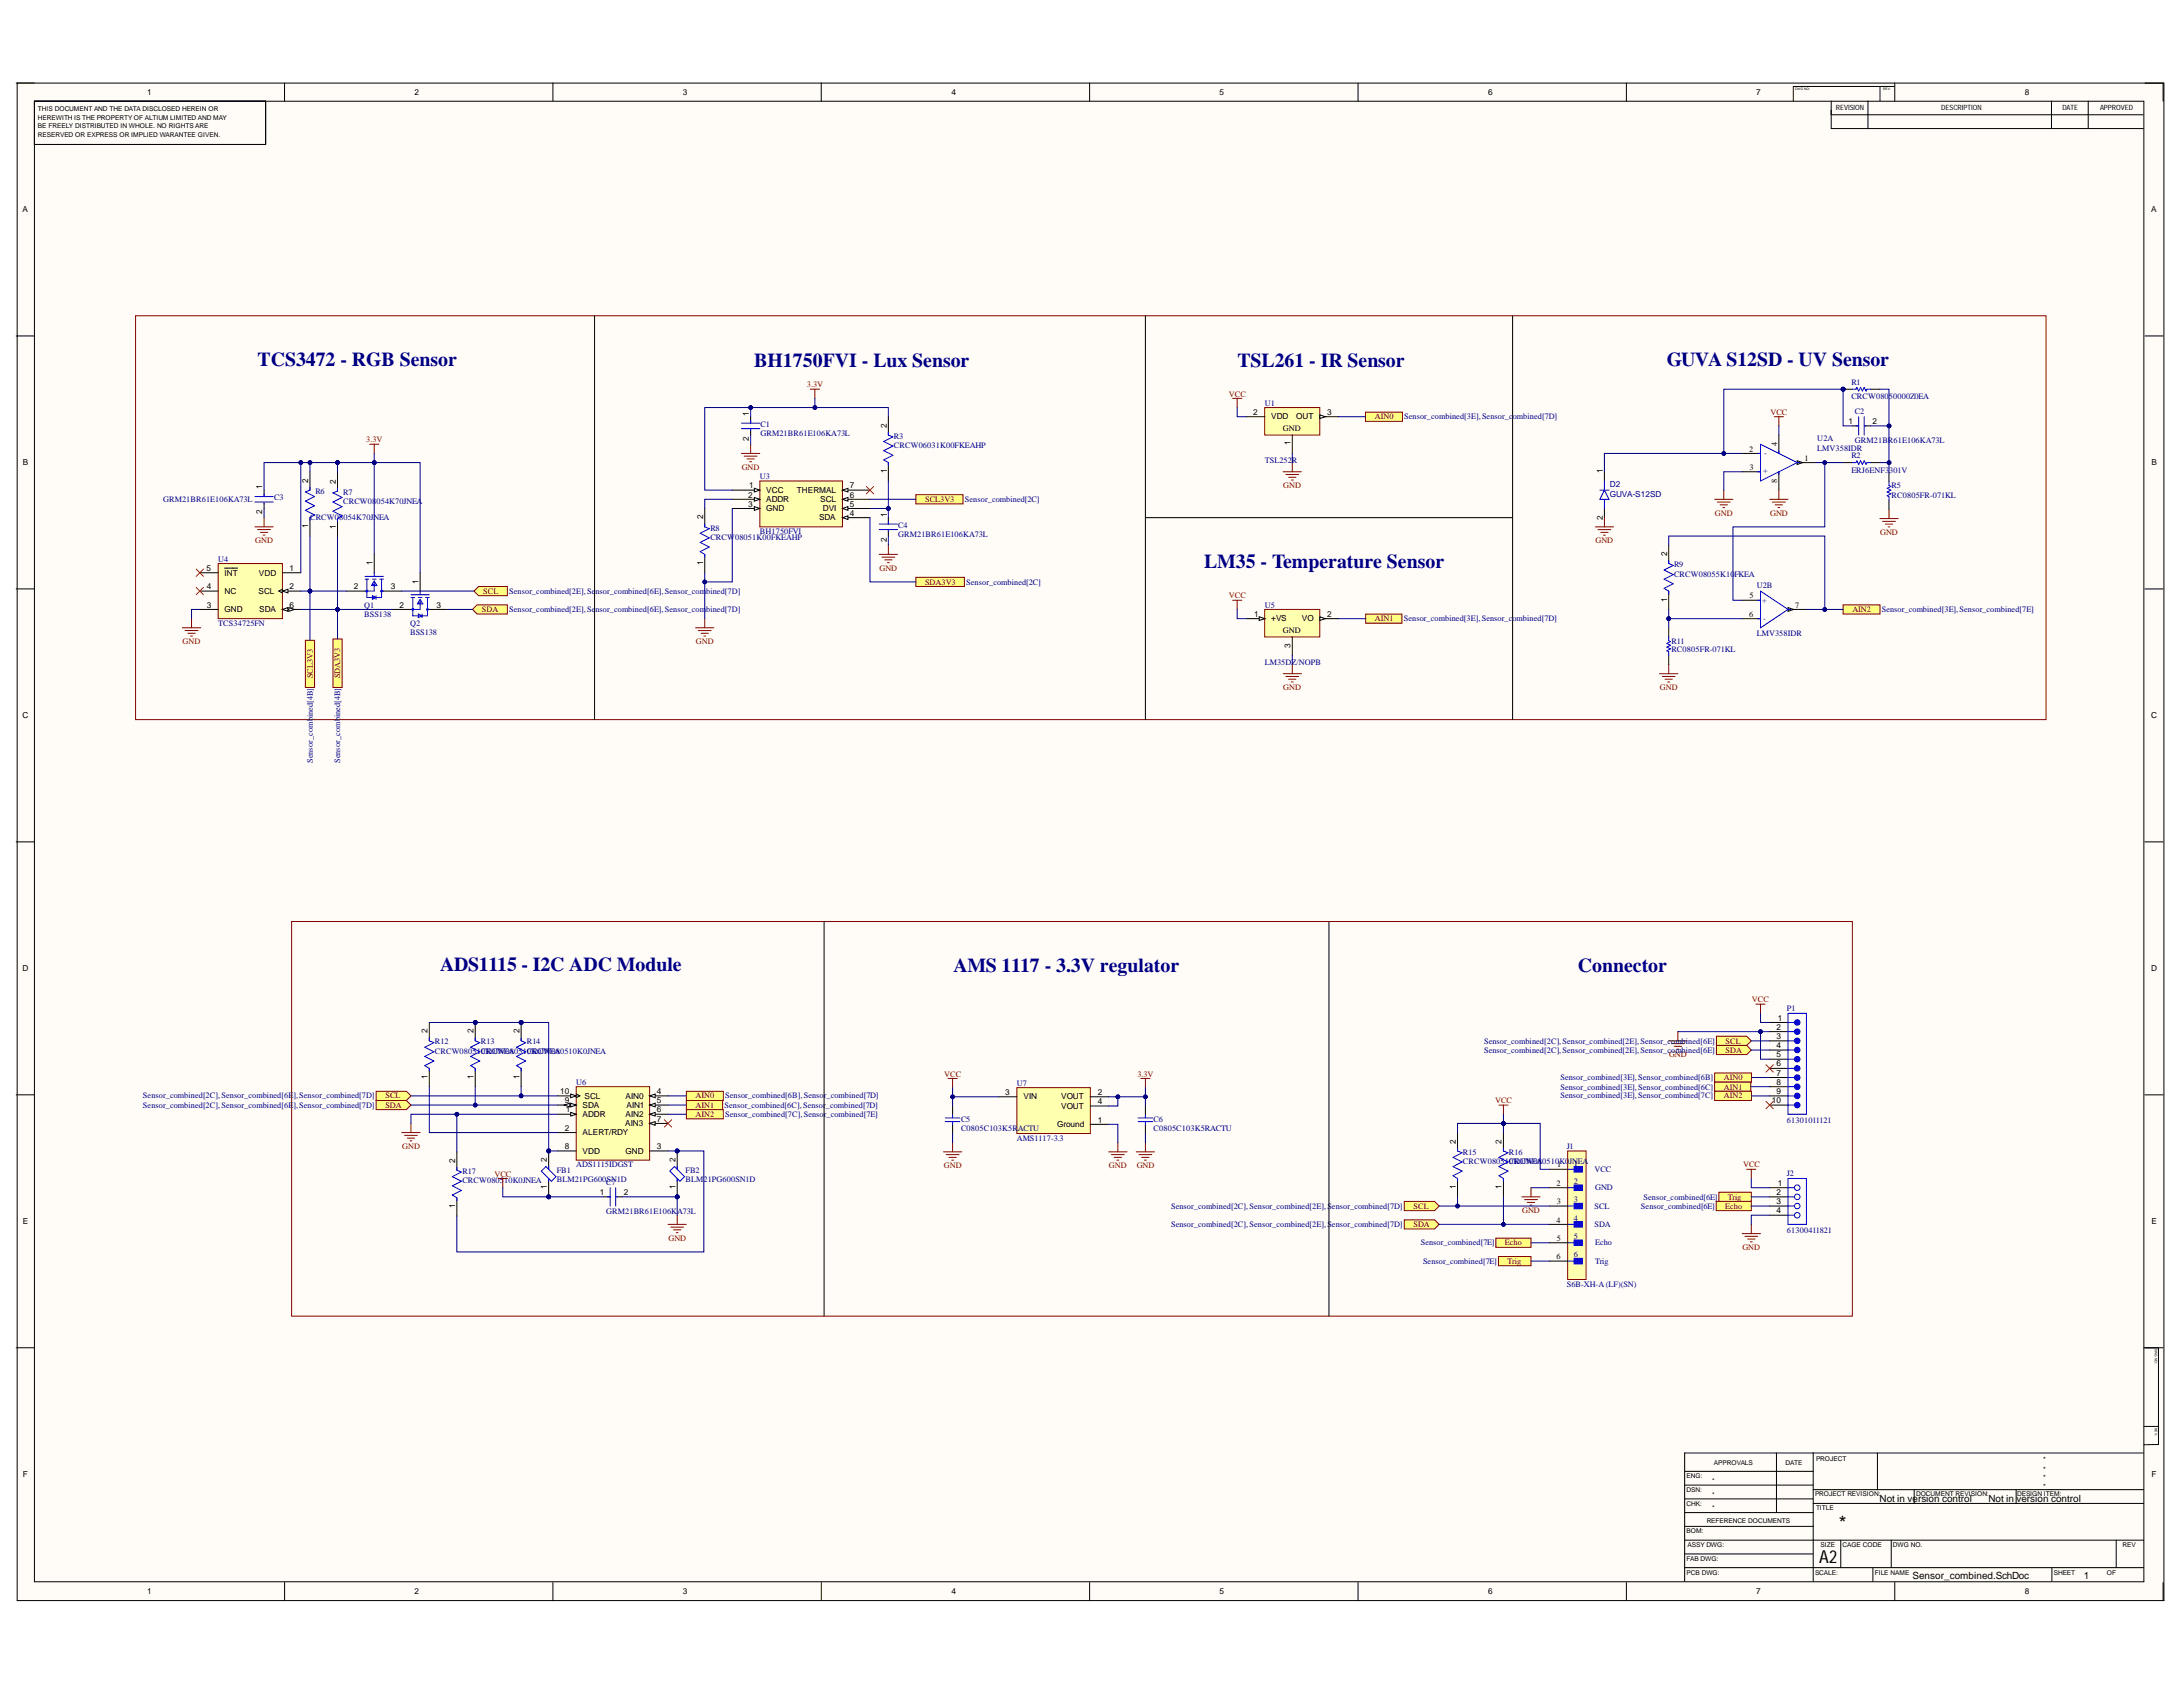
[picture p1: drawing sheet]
<svg xmlns="http://www.w3.org/2000/svg" width="279mm" height="216mm" viewBox="0 0 279 216" stroke-linecap="round" stroke-linejoin="round" font-family="sans-serif">
<defs><g id="words">
<g font-size="2.5" fill="#000080">
<text x="33" y="46.8">TCS3472 - RGB Sensor</text>
<text x="96.5" y="46.9">BH1750FVI - Lux Sensor</text>
<text x="158.4" y="46.9">TSL261 - IR Sensor</text>
<text x="213.3" y="46.8">GUVA S12SD - UV Sensor</text>
<text x="154.1" y="72.7">LM35 - Temperature Sensor</text>
<text x="56.3" y="124.3">ADS1115 - I2C ADC Module</text>
<text x="122" y="124.4">AMS 1117 - 3.3V regulator</text>
<text x="202" y="124.4">Connector</text>
</g>
<text font-size="2.5" x="235.3" y="195.9">*</text>
<text font-size="2.3" x="232.9" y="200">A2</text>
<g font-size="1.3">
<text x="240.5" y="192.3">Not in version control</text>
<text x="254.5" y="192.3">Not in version control</text>
<text x="244.8" y="202.1">Sensor_combined.SchDoc</text>
<text x="266.7" y="202.1">1</text>
</g>
<g font-size="1.1">
<text x="18.9" y="12.1">1</text>
<text x="53" y="12.1">2</text>
<text x="87.4" y="12.1">3</text>
<text x="121.8" y="12.1">4</text>
<text x="156.1" y="12.1">5</text>
<text x="190.5" y="12.1">6</text>
<text x="224.8" y="12.1">7</text>
<text x="259.1" y="12.1">8</text>
<text x="2.9" y="27.2">A</text>
<text x="275.3" y="27.2">A</text>
<text x="95.9" y="53.2" transform="rotate(-90 95.9 53.2)">1</text>
<text x="160.4" y="53.1">2</text>
<text x="162.7" y="53.7">VDD</text>
<text x="165.9" y="53.7">OUT</text>
<text x="169.9" y="53.1">3</text>
<text x="2.9" y="59.5">B</text>
<text x="95.9" y="56.5" transform="rotate(-90 95.9 56.5)">2</text>
<text x="113.5" y="54.7" transform="rotate(-90 113.5 54.7)">2</text>
<text x="164.2" y="55.2">GND</text>
<text x="165.2" y="57" transform="rotate(-90 165.2 57)">1</text>
<text x="223.9" y="57.8">2</text>
<text x="227.4" y="57.1" transform="rotate(-90 227.4 57.1)">4</text>
<text x="231" y="58.9">1</text>
<text x="236.6" y="54.3">1</text>
<text x="239.7" y="54.3">2</text>
<text x="275.4" y="59.5">B</text>
<text x="33.6" y="65.8" transform="rotate(-90 33.6 65.8)">2</text>
<text x="33.6" y="62.6" transform="rotate(-90 33.6 62.6)">1</text>
<text x="39.4" y="61.8" transform="rotate(-90 39.4 61.8)">2</text>
<text x="43" y="61.9" transform="rotate(-90 43 61.9)">2</text>
<text x="95.8" y="63.7">2</text>
<text x="95.8" y="64.9">3</text>
<text x="95.9" y="62.5">1</text>
<text x="98.1" y="63.1">VCC</text>
<text x="98.1" y="64.3">ADDR</text>
<text x="98.1" y="65.4">GND</text>
<text x="102" y="63.1">THERMAL</text>
<text x="105" y="64.3">SCL</text>
<text x="105.3" y="65.4">DVI</text>
<text x="108.8" y="64.9">5</text>
<text x="108.8" y="63.7">6</text>
<text x="108.8" y="62.5">7</text>
<text x="113.5" y="60.5" transform="rotate(-90 113.5 60.5)">1</text>
<text x="205.1" y="60.6" transform="rotate(-90 205.1 60.6)">1</text>
<text x="223.9" y="60.1">3</text>
<text x="227.4" y="61.8" transform="rotate(-90 227.4 61.8)">8</text>
<text x="39.4" y="67.6" transform="rotate(-90 39.4 67.6)">1</text>
<text x="43" y="67.7" transform="rotate(-90 43 67.7)">1</text>
<text x="90" y="66.5" transform="rotate(-90 90 66.5)">2</text>
<text x="104.8" y="66.6">SDA</text>
<text x="108.8" y="66">4</text>
<text x="113.5" y="69.3" transform="rotate(-90 113.5 69.3)">2</text>
<text x="113.5" y="66.1" transform="rotate(-90 113.5 66.1)">1</text>
<text x="205.1" y="66.6" transform="rotate(-90 205.1 66.6)">2</text>
<text x="213.4" y="71.2" transform="rotate(-90 213.4 71.2)">2</text>
<text x="26.4" y="73.1">5</text>
<text x="26.5" y="75.4">4</text>
<text x="26.5" y="77.8">3</text>
<text x="28.7" y="73.7">INT</text>
<text x="28.7" y="76">NC</text>
<text x="33.1" y="76">SCL</text>
<text x="33.1" y="73.7">VDD</text>
<text x="37.1" y="73.1">1</text>
<text x="37.1" y="75.4">2</text>
<text x="37.1" y="77.8">6</text>
<text x="45.3" y="75.4">2</text>
<text x="47.7" y="72.3" transform="rotate(-90 47.7 72.3)">1</text>
<text x="50" y="75.4">3</text>
<text x="51.1" y="77.8">2</text>
<text x="53.6" y="74.7" transform="rotate(-90 53.6 74.7)">1</text>
<text x="55.9" y="77.8">3</text>
<text x="90" y="72.3" transform="rotate(-90 90 72.3)">1</text>
<text x="213.4" y="77" transform="rotate(-90 213.4 77)">1</text>
<text x="223.9" y="76.6">5</text>
<text x="229.8" y="77.8">7</text>
<text x="28.7" y="78.3">GND</text>
<text x="33.2" y="78.3">SDA</text>
<text x="160.5" y="78.9">1</text>
<text x="162.7" y="79.5">+VS</text>
<text x="164.2" y="81">GND</text>
<text x="165.2" y="83" transform="rotate(-90 165.2 83)">3</text>
<text x="166.6" y="79.5">VO</text>
<text x="169.9" y="78.9">2</text>
<text x="223.9" y="78.9">6</text>
<text x="2.9" y="91.9">C</text>
<text x="275.3" y="91.9">C</text>
<text x="2.9" y="124.3">D</text>
<text x="275.3" y="124.3">D</text>
<text x="227.4" y="131.8">2</text>
<text x="227.5" y="130.6">1</text>
<text x="54.7" y="132.3" transform="rotate(-90 54.7 132.3)">2</text>
<text x="60.6" y="132.3" transform="rotate(-90 60.6 132.3)">2</text>
<text x="66.5" y="132.3" transform="rotate(-90 66.5 132.3)">2</text>
<text x="227.4" y="133">3</text>
<text x="227.4" y="134.2">4</text>
<text x="227.4" y="135.3">5</text>
<text x="227.4" y="136.5">6</text>
<text x="227.4" y="137.7">7</text>
<text x="54.7" y="138" transform="rotate(-90 54.7 138)">1</text>
<text x="60.6" y="138" transform="rotate(-90 60.6 138)">1</text>
<text x="66.5" y="138" transform="rotate(-90 66.5 138)">1</text>
<text x="71.7" y="140">10</text>
<text x="72.3" y="141.2">9</text>
<text x="72.4" y="142.4">1</text>
<text x="74.6" y="142.9">ADDR</text>
<text x="74.6" y="141.8">SDA</text>
<text x="74.8" y="140.6">SCL</text>
<text x="80.1" y="140.6">AIN0</text>
<text x="80.1" y="142.9">AIN2</text>
<text x="80.2" y="141.8">AIN1</text>
<text x="84.1" y="140">4</text>
<text x="84.1" y="141.2">5</text>
<text x="84.1" y="142.4">6</text>
<text x="84.1" y="143.5">7</text>
<text x="128.7" y="140.1">3</text>
<text x="131" y="140.7">VIN</text>
<text x="135.8" y="140.7">VOUT</text>
<text x="135.8" y="141.9">VOUT</text>
<text x="140.5" y="140.1">2</text>
<text x="140.5" y="141.3">4</text>
<text x="140.5" y="143.7">1</text>
<text x="226.8" y="141.2">10</text>
<text x="227.4" y="138.9">8</text>
<text x="227.4" y="140">9</text>
<text x="58.2" y="148.8" transform="rotate(-90 58.2 148.8)">2</text>
<text x="70" y="148.7" transform="rotate(-90 70 148.7)">2</text>
<text x="72.3" y="144.7">2</text>
<text x="72.3" y="147">8</text>
<text x="74.6" y="145.3">ALERT/RDY</text>
<text x="74.6" y="147.6">VDD</text>
<text x="80" y="144.1">AIN3</text>
<text x="80.1" y="147.6">GND</text>
<text x="84.1" y="147">3</text>
<text x="86.4" y="148.7" transform="rotate(-90 86.4 148.7)">2</text>
<text x="135.3" y="144.3">Ground</text>
<text x="186.3" y="146.4" transform="rotate(-90 186.3 146.4)">2</text>
<text x="192.2" y="146.4" transform="rotate(-90 192.2 146.4)">2</text>
<text x="199.3" y="149.4">1</text>
<text x="58.2" y="154.6" transform="rotate(-90 58.2 154.6)">1</text>
<text x="70" y="152.2" transform="rotate(-90 70 152.2)">1</text>
<text x="76.8" y="152.9">1</text>
<text x="79.8" y="152.9">2</text>
<text x="86.4" y="152.2" transform="rotate(-90 86.4 152.2)">1</text>
<text x="186.3" y="152.2" transform="rotate(-90 186.3 152.2)">1</text>
<text x="192.2" y="152.2" transform="rotate(-90 192.2 152.2)">1</text>
<text x="199.2" y="151.8">2</text>
<text x="199.2" y="154.1">3</text>
<text x="227.4" y="152.9">2</text>
<text x="227.4" y="154.1">3</text>
<text x="227.4" y="155.3">4</text>
<text x="227.5" y="151.8">1</text>
<text x="2.9" y="156.6">E</text>
<text x="199.2" y="156.5">4</text>
<text x="199.2" y="161.2">6</text>
<text x="199.2" y="158.8">5</text>
<text x="275.4" y="156.6">E</text>
<text x="2.9" y="189">F</text>
<text x="275.4" y="189">F</text>
<text x="18.9" y="204">1</text>
<text x="53" y="204">2</text>
<text x="87.4" y="204">3</text>
<text x="121.8" y="204">4</text>
<text x="156.1" y="204">5</text>
<text x="190.5" y="204">6</text>
<text x="224.8" y="204">7</text>
<text x="259.1" y="204">8</text>
</g>
<g font-size="1.1" fill="#800000">
<text x="103.3" y="49.6">3.3V</text>
<text x="157.3" y="50.8">VCC</text>
<text x="176" y="53.7">AIN0</text>
<text x="226.6" y="53.1">VCC</text>
<text x="46.9" y="56.6">3.3V</text>
<text x="94.9" y="60.1">GND</text>
<text x="118.4" y="64.2">SCL3V3</text>
<text x="164.3" y="62.5">GND</text>
<text x="32.7" y="69.6">GND</text>
<text x="204.2" y="69.6">GND</text>
<text x="219.5" y="66">GND</text>
<text x="226.6" y="66">GND</text>
<text x="240.6" y="68.5">GND</text>
<text x="61.8" y="76">SCL</text>
<text x="112.6" y="73.1">GND</text>
<text x="118.4" y="74.8">SDA3V3</text>
<text x="157.3" y="76.6">VCC</text>
<text x="23.4" y="82.4">GND</text>
<text x="61.7" y="78.3">SDA</text>
<text x="89.1" y="82.4">GND</text>
<text x="176" y="79.5">AIN1</text>
<text x="237.1" y="78.3">AIN2</text>
<text x="40" y="86.8" transform="rotate(-90 40 86.8)">SCL3V3</text>
<text x="43.5" y="86.8" transform="rotate(-90 43.5 86.8)">SDA3V3</text>
<text x="164.3" y="88.3">GND</text>
<text x="212.4" y="88.3">GND</text>
<text x="224.2" y="128.3">VCC</text>
<text x="120.8" y="137.8">VCC</text>
<text x="145.6" y="137.8">3.3V</text>
<text x="213.6" y="135.3">GND</text>
<text x="220.8" y="133.6">SCL</text>
<text x="220.8" y="134.7">SDA</text>
<text x="49.3" y="140.6">SCL</text>
<text x="49.3" y="141.8">SDA</text>
<text x="89" y="140.6">AIN0</text>
<text x="89" y="141.8">AIN1</text>
<text x="89" y="142.9">AIN2</text>
<text x="191.3" y="141.2">VCC</text>
<text x="220.6" y="138.3">AIN0</text>
<text x="220.6" y="139.4">AIN1</text>
<text x="220.6" y="140.6">AIN2</text>
<text x="51.5" y="147">GND</text>
<text x="120.8" y="149.5">GND</text>
<text x="141.9" y="149.5">GND</text>
<text x="145.5" y="149.5">GND</text>
<text x="223.1" y="149.4">VCC</text>
<text x="63.3" y="150.6">VCC</text>
<text x="180.9" y="154.7">SCL</text>
<text x="194.8" y="155.3">GND</text>
<text x="220.8" y="154.7">Echo</text>
<text x="221.1" y="153.5">Trig</text>
<text x="85.5" y="158.8">GND</text>
<text x="180.9" y="157.1">SDA</text>
<text x="192.6" y="159.4">Echo</text>
<text x="193" y="161.8">Trig</text>
<text x="223" y="160">GND</text>
</g>
<g font-size="1.1" fill="#000080">
<text x="161.9" y="51.9">U1</text>
<text x="179.7" y="53.7">Sensor_combined[3E],Sensor_combined[7D]</text>
<text x="237" y="49.2">R1</text>
<text x="237" y="51.1">CRCW08050000Z0EA</text>
<text x="237.4" y="53">C2</text>
<text x="97.3" y="54.6">C1</text>
<text x="97.3" y="55.8">GRM21BR61E106KA73L</text>
<text x="114.4" y="56.2">R3</text>
<text x="114.4" y="57.3">CRCW06031K00FKEAHP</text>
<text x="161.9" y="59.2">TSL252R</text>
<text x="226.1" y="57.8" transform="rotate(-180 226.1 57.8)">-</text>
<text x="232.6" y="56.5">U2A</text>
<text x="232.6" y="57.7">LMV358IDR</text>
<text x="237" y="58.6">R2</text>
<text x="237.4" y="56.8">GRM21BR61E106KA73L</text>
<text x="20.9" y="64.2">GRM21BR61E106KA73L</text>
<text x="35.1" y="64">C3</text>
<text x="40.4" y="63.2">R6</text>
<text x="43.9" y="63.3">R7</text>
<text x="43.9" y="64.5">CRCW08</text>
<text x="48.2" y="64.5">054K70JNEA</text>
<text x="97.3" y="61.3">U3</text>
<text x="123.5" y="64.2">Sensor_combined[2C]</text>
<text x="206.1" y="62.4">D2</text>
<text x="206.1" y="63.6">GUVA-S12SD</text>
<text x="226.3" y="60" transform="rotate(-180 226.3 60)">+</text>
<text x="237" y="60.5">ERJ6ENF3301V</text>
<text x="242.1" y="62.5">R5</text>
<text x="242.1" y="63.7">RC0805FR-071KL</text>
<text x="27.9" y="71.9">U4</text>
<text x="39.7" y="66.6">CRCW0</text>
<text x="43.4" y="66.6">8054K70JNEA</text>
<text x="90.9" y="67.9">R8</text>
<text x="90.9" y="69">CRCW08051K00FKEAHP</text>
<text x="97.3" y="68.4">BH1750FVI</text>
<text x="115" y="67.5">C4</text>
<text x="115" y="68.7">GRM21BR61E106KA73L</text>
<text x="46.6" y="77.8">Q1</text>
<text x="65.2" y="76">Sensor_combined[2E],Sensor_combined[6E],Sensor_com</text>
<text x="90.4" y="76">bined[7D]</text>
<text x="123.7" y="74.8">Sensor_combined[2C]</text>
<text x="161.9" y="77.8">U5</text>
<text x="214.3" y="72.6">R9</text>
<text x="214.3" y="73.8">CRCW08055K10</text>
<text x="222" y="73.8">FKEA</text>
<text x="224.9" y="75.3">U2B</text>
<text x="225.5" y="77.2">+</text>
<text x="27.9" y="80.1">TCS34725FN</text>
<text x="46.6" y="78.9">BSS138</text>
<text x="52.5" y="80.1">Q2</text>
<text x="52.5" y="81.3">BSS138</text>
<text x="65.2" y="78.3">Sensor_combined[2E],Sensor_combined[6E],Sensor_com</text>
<text x="90.4" y="78.3">bined[7D]</text>
<text x="179.7" y="79.5">Sensor_combined[3E],Sensor_combined[7D]</text>
<text x="213.9" y="82.4">R11</text>
<text x="213.9" y="83.5">RC0805FR-071KL</text>
<text x="224.9" y="81.4">LMV358IDR</text>
<text x="225.7" y="79.5">-</text>
<text x="240.8" y="78.3">Sensor_combined[3E],Sensor_combined[7E]</text>
<text x="161.9" y="85.1">LM35DZ/NOPB</text>
<text x="40" y="91.8" transform="rotate(-90 40 91.8)">ined[4B]</text>
<text x="43.5" y="91.8" transform="rotate(-90 43.5 91.8)">ined[4B]</text>
<text x="40" y="97.7" transform="rotate(-90 40 97.7)">Sensor_comb</text>
<text x="43.5" y="97.7" transform="rotate(-90 43.5 97.7)">Sensor_comb</text>
<text x="228.7" y="129.3">P1</text>
<text x="55.7" y="133.7">R12</text>
<text x="55.7" y="134.8">CRCW08051CRCW08051CRCWE0A</text>
<text x="61.5" y="133.7">R13</text>
<text x="61.6" y="134.8">0K0JNEA</text>
<text x="67.4" y="133.7">R14</text>
<text x="67.5" y="134.8">0K0JN</text>
<text x="71.1" y="134.8">80510K0JNEA</text>
<text x="190" y="133.6">Sensor_combined[2C],Sensor_combined[2E],Sensor_combined[6E]</text>
<text x="190" y="134.7">Sensor_combined[2C],Sensor_combined[2E],Sensor_combined[6E]</text>
<text x="18.3" y="140.6">Sensor_combined[2C],Sensor_combined[6E</text>
<text x="18.3" y="141.8">Sensor_combined[2C],Sensor_combined[6E</text>
<text x="37.5" y="140.6">],Sensor_combined[7D]</text>
<text x="37.5" y="141.8">],Sensor_combined[7D]</text>
<text x="73.8" y="138.9">U6</text>
<text x="92.7" y="141.8">Sensor_combined[6C],Sensor</text>
<text x="92.8" y="140.6">Sensor_combined[6B],Sensor_combined[7D]</text>
<text x="92.8" y="142.9">Sensor_combined[7C],Sensor_combined[7E]</text>
<text x="105.7" y="141.8">_combined[7D]</text>
<text x="123" y="143.5">C5</text>
<text x="130.1" y="138.9">U7</text>
<text x="147.6" y="143.5">C6</text>
<text x="199.7" y="138.3">Sensor_combined[3E],Sensor_combined[6B]</text>
<text x="199.7" y="139.4">Sensor_combined[3E],Sensor_combined[6C]</text>
<text x="199.7" y="140.6">Sensor_combined[3E],Sensor_combined[7C]</text>
<text x="228.7" y="143.7">61301011121</text>
<text x="73.8" y="149.4">ADS1115IDGST</text>
<text x="123" y="144.7">C0805C103K5R</text>
<text x="130.1" y="146">AMS1117-3.3</text>
<text x="130.3" y="144.7">ACTU</text>
<text x="147.6" y="144.7">C0805C103K5RACTU</text>
<text x="187.2" y="147.8">R15</text>
<text x="187.2" y="148.9">CRCW08051CRCW08</text>
<text x="193.1" y="147.8">R16</text>
<text x="193.2" y="148.9">0K0JNEA</text>
<text x="197.4" y="148.9">0510K0</text>
<text x="200.5" y="147">J1</text>
<text x="200.8" y="148.9">JN</text>
<text x="201.4" y="149.2">1EA</text>
<text x="59.2" y="150.2">R17</text>
<text x="59.2" y="151.4">CRCW080510K0JNEA</text>
<text x="71.3" y="150.1">FB1</text>
<text x="71.3" y="151.3">BLM21PG600SN1D</text>
<text x="77.6" y="151.7">C7</text>
<text x="77.6" y="155.4">GRM21BR61E106KA73L</text>
<text x="87.7" y="150.1">FB2</text>
<text x="87.7" y="151.3">BLM21PG600SN1D</text>
<text x="149.9" y="154.7">Sensor_combined[2C],Sensor_combined[2E],Sensor_combined[7D]</text>
<text x="201.4" y="151.5">2</text>
<text x="201.4" y="153.9">3</text>
<text x="204.1" y="150">VCC</text>
<text x="204.1" y="154.7">SCL</text>
<text x="204.2" y="152.3">GND</text>
<text x="210" y="154.7">Sensor_combined[6E]</text>
<text x="210.4" y="153.5">Sensor_combined[6E]</text>
<text x="228.7" y="150.5">J2</text>
<text x="149.9" y="157.1">Sensor_combined[2C],Sensor_combined[2E],Sensor_combined[7D]</text>
<text x="181.8" y="159.4">Sensor_combined[7E]</text>
<text x="182.1" y="161.8">Sensor_combined[7E]</text>
<text x="201.4" y="156.2">4</text>
<text x="201.4" y="158.6">5</text>
<text x="201.4" y="160.9">6</text>
<text x="204.1" y="157.1">SDA</text>
<text x="204.2" y="161.8">Trig</text>
<text x="204.2" y="159.4">Echo</text>
<text x="228.7" y="157.7">61300411821</text>
<text x="200.5" y="164.7">S6B-XH-A (LF)(SN)</text>
</g>
<g font-size=".9">
<text x="235" y="14.1">REVISION</text>
<text x="248.4" y="14.1">DESCRIPTION</text>
<text x="264" y="14.1">DATE</text>
<text x="268.8" y="14.1">APPROVED</text>
<text x="261.5" y="189.4">*</text>
<text x="261.5" y="190.6">*</text>
<text x="261.5" y="187.1">*</text>
<text x="261.5" y="188.3">*</text>
</g>
<g font-size=".8">
<text x="4.9" y="14.2">THIS DOCUMENT AND THE DATA DISCLOSED HEREIN OR</text>
<text x="4.9" y="15.3">HEREWITH IS THE PROPERTY OF ALTIUM LIMITED AND MAY</text>
<text x="4.9" y="16.4">BE FREELY DISTRIBUTED IN WHOLE. NO RIGHTS ARE</text>
<text x="4.9" y="17.6">RESERVED OR EXPRESS OR IMPLIED WARANTEE GIVEN.</text>
<text x="215.9" y="189.2">ENG:</text>
<text x="215.9" y="190.9">DSN:</text>
<text x="219.2" y="189.9">*</text>
<text x="219.2" y="191.6">*</text>
<text x="219.4" y="187.5">APPROVALS</text>
<text x="228.5" y="187.5">DATE</text>
<text x="232.3" y="191.5">PROJECT REVISION:</text>
<text x="232.4" y="186.9">PROJECT</text>
<text x="245.2" y="191.4">DOCUMENT REVISION:</text>
<text x="258.2" y="191.4">DESIGN ITEM:</text>
<text x="215.9" y="192.7">CHK:</text>
<text x="215.9" y="196.2">BOM:</text>
<text x="216" y="198">ASSY DWG:</text>
<text x="218.4" y="194.9">REFERENCE DOCUMENTS</text>
<text x="219.2" y="193.3">*</text>
<text x="232.4" y="193.3">TITLE</text>
<text x="233" y="198">SIZE</text>
<text x="235.8" y="198">CAGE CODE</text>
<text x="242.3" y="198">DWG NO.</text>
<text x="271.7" y="198">REV</text>
<text x="215.9" y="199.7">FAB DWG:</text>
<text x="215.9" y="201.5">PCB DWG:</text>
<text x="232.3" y="201.5">SCALE:</text>
<text x="240" y="201.5">FILE NAME</text>
<text x="262.9" y="201.5">SHEET</text>
<text x="269.7" y="201.5">OF</text>
</g>
<g font-size=".4">
<text x="229.8" y="11.5">DWG NO:</text>
<text x="241" y="11.5">REV:</text>
<text x="275.8" y="172.7" transform="rotate(90 275.8 172.7)">DWG NO:</text>
<text x="275.8" y="182.8" transform="rotate(90 275.8 182.8)">REV:</text>
</g>
</g></defs>
<g fill="#fffcf8">
<path d="M2.1 10.6h274.8v194.3h-274.8z" fill-rule="evenodd"/>
<path d="M4.4 13h270.1v189.5h-270.1z" fill-rule="evenodd"/>
</g>
<g fill="none" stroke="#000" stroke-width=".13">
<path d="M2.1 10.6h274.9v194.2h-274.8v-194.2M4.4 12.9l270 .1v189.4h-270zM34 12.9v5.6h-29.6M36.4 10.6v2.4M70.8 10.6v2.4M105.1 10.6v2.4M139.5 10.6v2.4M173.8 10.6v2.4M208.2 10.6v2.4M234.4 12.9v3.6h39.9M234.4 14.7h39.9M239.1 12.9v3.6"/>
<path d="M240.6 11.1v1.8M242.5 11.1h-13v1.8M242.5 10.6v2.4M262.6 12.9v3.6M267.3 12.9v3.6M276.9 10.6v2.4M2.1 43h2.3M274.5 43h2.4M2.1 75.4h2.3M274.5 75.4h2.4M2.1 107.7h2.3M274.5 107.7h2.4"/>
<path d="M2.1 140.1h2.3M274.5 140.1h2.4M2.1 172.5h2.3M276.3 172.5v12.4h-1.9M276.9 172.5h-2.5M215.6 190.1h16.5M215.6 188.3h16.5M215.6 193.6h16.5M215.6 191.8h16.5M215.6 197.1h58.8M215.6 195.3h16.5M215.6 198.9h16.5"/>
<path d="M227.4 186v7.6M232.1 190.6h42.3M232.1 186v16.4M232.1 192.4h42.3M235.6 197.1v3.5M240.3 186v4.6M242.1 197.1v3.5M245 190.6v1.8M258 190.6v1.8M270.9 197.1v3.5M274.4 186h-58.8v16.4M274.4 182.6h1.9"/>
<path d="M36.4 202.5v2.4M70.8 202.5v2.4M105.1 202.5v2.4M139.5 202.5v2.4M173.8 202.5v2.4M208.2 202.5v2.4M215.6 200.6h58.8M239.7 200.6v1.8M242.5 202.5v2.4M262.6 200.6v1.8M276.9 202.5v2.4"/>
</g>
<path d="M27.9 72.1h8.2v7.1h-8.2z" fill-rule="evenodd" fill="#ffffb0"/>
<path d="M27.9 72.1h8.2v7.1h-8.2z" fill="none" stroke="#800000" stroke-width=".13"/>
<path d="M25.6 73.3h2.3M25.6 75.6h2.3M28.7 72.7h1.7M36.1 73.3h2.4M36.1 75.6h2.4" fill="none" stroke="#000" stroke-width=".13"/>
<path d="M36.1 75.6l.8-.2v.5z" fill="#f8fcff"/>
<path d="M36.1 75.6l.8-.2v.5zM36.1 75.4l-.4 .2 .4 .3M36.1 78h2.4" fill="none" stroke="#000" stroke-width=".13"/>
<path d="M36.1 78l.8-.2v.4z" fill="#f8fcff"/>
<path d="M36.1 78l.8-.2v.4z" fill="none" stroke="#000" stroke-width=".13"/>
<path d="M37 77.8l.7 .2-.7 .2z" fill="#f8fcff"/>
<path d="M25.6 78h2.3M37 77.8l.7 .2-.7 .2zM39.7 60.4v2.3M39.7 66.2v2.4M43.2 60.5v2.3M43.2 66.4v2.3M44.4 75.6h2.3M47.9 70.9v2.4M49.1 75.6h2.3M50.2 78h2.4M53.8 73.3v2.3M54.9 78h2.4" fill="none" stroke="#000" stroke-width=".13"/>
<g fill="none" stroke="#00f" stroke-width=".13">
<path d="M39.7 62.4v.3l-.6 .3 1.2 .5-1.2 .6 1.2 .6-1.2 .6 1.2 .6-.6 .3v.4M43.2 62.5v.3l-.6 .3 1.2 .6-1.2 .6 1.2 .5-1.2 .6 1.2 .6-.6 .4v.3M46.7 73.8h2.4M46.7 74.1h.5M47 74.1v2.4h1.8v-2.4M47.7 74.1h.4M47.7 74.8h.3M47.7 76.2l.4 .3-.4 .2zM47.9 73.3v.5M47.9 74.5v1.1h-1.2M47.9 74.4l.3 .5h-.7zM48.1 76.2v.5"/>
<path d="M48.6 74.1h.5M48.8 75.6h.3M52.6 76.5h.5M52.6 76.1h2.3M52.8 76.5v2.3h1.9v-2.3M53.5 76.5h.5M53.5 77.2h.4M53.5 78.6l.5 .2-.5 .3zM53.8 75.6v.5M53.8 76.8v1.2h-1.2M53.8 76.7l.3 .6h-.7zM54 78.6v.5"/>
<path d="M54.5 76.5h.4M54.7 78h.2"/>
<circle cx="47" cy="75.6" r=".12"/>
<circle cx="48.8" cy="75.6" r=".12"/>
<circle cx="52.8" cy="78" r=".12"/>
<circle cx="54.7" cy="78" r=".12"/>
</g>
<path d="M130.1 139.2h9.4v5.9h-9.4z" fill-rule="evenodd" fill="#ffffb0"/>
<g fill="none" stroke="#800000" stroke-width=".13">
<path d="M24.5 79.2v1.1M23.3 80.3h2.4M23.7 80.7h1.6M24 81h1M24.4 81.4h.2M130.1 139.2h9.4v5.9h-9.4zM120.7 147.4h2.4M121.1 147.8h1.6M121.5 148.1h.9M121.8 148.5h.2M121.9 146.2v1.2M141.9 147.4h2.3"/>
<path d="M142.3 147.8h1.6M142.6 148.1h.9M143 148.5h.2M143.1 146.2v1.2M194.8 153.2h2.3M195.1 153.5h1.7M195.5 153.9h.9M195.8 154.2h.3M196 152v1.2"/>
</g>
<path d="M121.9 141.5v1.2M121.9 143.9v1.2M127.8 140.4h2.3M139.5 140.4h2.4M139.5 141.5h2.4M139.5 143.9h2.4" fill="none" stroke="#000" stroke-width=".13"/>
<path d="M121 143.1h1.9M121 143.5h1.9M121.9 142.7v.4M121.9 143.5v.4" fill="none" stroke="#00f" stroke-width=".13"/>
<path d="M179.7 153.8h3.9l.6 .5-.6 .6h-3.9z" fill-rule="evenodd" fill="#ffff80"/>
<path d="M179.7 153.8h3.9l.6 .5-.6 .6h-3.9z" fill="none" stroke="#800000" stroke-width=".13"/>
<path d="M179.7 156.1h3.9l.6 .6-.6 .6h-3.9z" fill-rule="evenodd" fill="#ffff80"/>
<path d="M179.7 156.1h3.9l.6 .6-.6 .6h-3.9z" fill="none" stroke="#800000" stroke-width=".13"/>
<path d="M60.7 75.6l.5-.5h3.7v1.1h-3.7z" fill-rule="evenodd" fill="#ffff80"/>
<path d="M60.7 75.6l.5-.5h3.7v1.1h-3.7z" fill="none" stroke="#800000" stroke-width=".13"/>
<path d="M60.5 78l.6-.6h3.8v1.2h-3.8z" fill-rule="evenodd" fill="#ffff80"/>
<path d="M47.3 56.9h1.2M47.9 56.9v1.1M60.5 78l.6-.6h3.8v1.2h-3.8z" fill="none" stroke="#800000" stroke-width=".13"/>
<path d="M97.2 61.6h10.6v5.8h-10.6z" fill-rule="evenodd" fill="#ffffb0"/>
<path d="M97.2 61.6h10.6v5.8h-10.6z" fill="none" stroke="#800000" stroke-width=".13"/>
<path d="M93.7 62.7h3.5" fill="none" stroke="#000" stroke-width=".13"/>
<path d="M96.5 62.5l.7 .2-.7 .3z" fill="#f8fcff"/>
<path d="M93.7 63.9h3.5M96.5 62.5l.7 .2-.7 .3z" fill="none" stroke="#000" stroke-width=".13"/>
<path d="M96.5 63.7l.7 .2-.7 .2z" fill="#f8fcff"/>
<path d="M93.7 65.1h3.5M96.5 63.7l.7 .2-.7 .2z" fill="none" stroke="#000" stroke-width=".13"/>
<path d="M96.5 64.8l.7 .3-.7 .2z" fill="#f8fcff"/>
<path d="M96.5 64.8l.7 .3-.7 .2zM107.8 66.2h3.5" fill="none" stroke="#000" stroke-width=".13"/>
<path d="M107.8 66.2l.7-.2v.5z" fill="#f8fcff"/>
<path d="M107.8 66.2l.7-.2v.5zM107.8 65.1h3.5" fill="none" stroke="#000" stroke-width=".13"/>
<path d="M107.8 65.1l.7-.3v.5z" fill="#f8fcff"/>
<path d="M107.8 65.1l.7-.3v.5zM107.8 63.9h3.5" fill="none" stroke="#000" stroke-width=".13"/>
<path d="M107.8 63.9l.7-.2v.4z" fill="#f8fcff"/>
<path d="M107.8 63.9l.7-.2v.4zM107.8 62.7h3.5" fill="none" stroke="#000" stroke-width=".13"/>
<path d="M107.8 62.7l.7-.2v.5z" fill="#f8fcff"/>
<path d="M113.7 53.3v2.4M113.7 59.2v2.4M223 58h2.3M230 59.2h2.4M90.2 65.1v2.3M90.2 70.9v2.4M107.8 62.7l.7-.2v.5zM223 60.4h2.3" fill="none" stroke="#000" stroke-width=".13"/>
<path d="M113.7 55.3v.4l.6 .2-1.2 .6 1.2 .6-1.2 .6 1.2 .6-1.2 .5 .6 .4v.4M90.2 67.1v.3l.6 .3-1.2 .5 1.2 .6-1.2 .6 1.2 .6-1.2 .6 .6 .3v.4" fill="none" stroke="#00f" stroke-width=".13"/>
<path d="M112.5 70.9h2.4M112.9 71.3h1.6M113.2 71.7h1M113.6 72h.2M113.7 69.8v1.1M121.3 138h1.2M121.9 138v1.2M191.8 141.4h1.2M192.4 141.4v1.2" fill="none" stroke="#800000" stroke-width=".13"/>
<path d="M110.9 62.3l.9 .9M111.8 62.3l-.9 .9" fill="none" stroke="#f00" stroke-width=".13"/>
<path d="M230 59l.7 .2-.7 .2z" fill="#f8fcff"/>
<path d="M227.7 55.7v2.3M230 59l.7 .2-.7 .2zM223 76.8h2.3M223 79.2h2.3M227.7 60.4v2.3M228.8 78h2.4" fill="none" stroke="#000" stroke-width=".13"/>
<path d="M225 58h.3M225.3 56.9l4.7 2.3-4.7 2.4zM227.7 57.7v.3M230 59.2h.4M225 60.4h.3M227.7 60.4v.3" fill="none" stroke="#00f" stroke-width=".13"/>
<path d="M228.8 77.8l.8 .2-.8 .2z" fill="#f8fcff"/>
<path d="M205.3 60.4v1.2M205.3 65.1v1.1M228.8 77.8l.8 .2-.8 .2z" fill="none" stroke="#000" stroke-width=".13"/>
<path d="M204.8 62.7h1.1M205.3 62.7l.6 1.2h-1.1zM205.3 61.6v1.1M205.3 63.9v1.2M225 76.8h.3M225 79.2h.3M225.3 75.7l3.5 2.3-3.5 2.4zM228.8 78h.4" fill="none" stroke="#00f" stroke-width=".13"/>
<g fill="none" stroke="#800000" stroke-width=".13">
<path d="M227.1 53.3h1.2M227.7 53.3v1.2M204.2 67.4h2.3M204.5 67.8h1.7M204.9 68.1h.9M205.2 68.5h.3M205.3 66.2v1.2M219.5 63.9h2.3M219.8 64.3h1.7M220.2 64.6h.9M220.5 65h.2M220.6 62.7v1.2"/>
<path d="M226.5 63.9h2.3M226.9 64.3h1.6M227.2 64.6h.9M227.6 65h.2M227.7 62.7v1.2M240.6 66.4h2.4M240.9 66.7h1.7M241.3 67.1h.9M241.7 67.4h.2M241.8 65.2v1.2M212.4 86.2h2.4M212.8 86.6h1.6"/>
<path d="M213.1 86.9h.9M213.5 87.3h.2M213.6 85v1.2"/>
</g>
<path d="M161.9 78h7v3.5h-7z" fill-rule="evenodd" fill="#ffffb0"/>
<path d="M161.9 78h7v3.5h-7z" fill="none" stroke="#800000" stroke-width=".13"/>
<path d="M168.9 79.2h2.4" fill="none" stroke="#000" stroke-width=".13"/>
<path d="M168.9 78.9l.7 .3-.7 .2z" fill="#f8fcff"/>
<path d="M159.5 79.2h2.4M168.9 78.9l.7 .3-.7 .2z" fill="none" stroke="#000" stroke-width=".13"/>
<path d="M161.2 78.9l.7 .3-.7 .2z" fill="#f8fcff"/>
<path d="M161.2 78.9l.7 .3-.7 .2zM165.4 81.5v2.4" fill="none" stroke="#000" stroke-width=".13"/>
<path d="M73.7 139.1h9.4v9.4h-9.4z" fill-rule="evenodd" fill="#ffffb0"/>
<path d="M73.7 139.1h9.4v9.4h-9.4z" fill="none" stroke="#800000" stroke-width=".13"/>
<path d="M71.4 142.6h2.3" fill="none" stroke="#000" stroke-width=".13"/>
<path d="M73 142.4l.7 .2-.7 .2z" fill="#f8fcff"/>
<path d="M71.4 144.9h2.3M73 142.4l.7 .2-.7 .2zM83.1 147.3h2.4M83.1 140.3h2.4" fill="none" stroke="#000" stroke-width=".13"/>
<path d="M83.1 140.3l.8-.3v.5z" fill="#f8fcff"/>
<path d="M83.1 140.3l.8-.3v.5zM83.1 141.4h2.4" fill="none" stroke="#000" stroke-width=".13"/>
<path d="M83.1 141.4l.8-.2v.5z" fill="#f8fcff"/>
<path d="M83.1 141.4l.8-.2v.5zM83.1 142.6h2.4" fill="none" stroke="#000" stroke-width=".13"/>
<path d="M83.1 142.6l.8-.2v.4z" fill="#f8fcff"/>
<path d="M83.1 142.6l.8-.2v.4zM83.1 143.8h2.4" fill="none" stroke="#000" stroke-width=".13"/>
<path d="M83.1 143.8l.8-.3v.5z" fill="#f8fcff"/>
<path d="M71.4 147.3h2.3M71.4 141.4h2.3M83.1 143.8l.8-.3v.5z" fill="none" stroke="#000" stroke-width=".13"/>
<path d="M73 141.2l.7 .2-.7 .3z" fill="#f8fcff"/>
<path d="M73 141.2l.7 .2-.7 .3z" fill="none" stroke="#000" stroke-width=".13"/>
<path d="M72.2 141.4l.7-.2v.5z" fill="#f8fcff"/>
<path d="M71.4 140.3h2.3M72.2 141.4l.7-.2v.5z" fill="none" stroke="#000" stroke-width=".13"/>
<path d="M73 140l.7 .3-.7 .2z" fill="#f8fcff"/>
<path d="M235.9 59.2h1.2M239.4 59.2h1.2M213.6 69.8v2.3M213.6 75.7v2.3M241.8 60.5v1.2M241.8 64v1.2M213.6 80.4v1.1M213.6 83.9v1.1M73 140l.7 .3-.7 .2zM73.7 140l.5 .3-.5 .2M146.6 141.5v1.2M146.6 143.9v1.2" fill="none" stroke="#000" stroke-width=".13"/>
<path d="M146 138h1.2M146.6 138v1.2M145.4 147.4h2.4M145.8 147.8h1.6M146.1 148.1h1M146.5 148.5h.2M146.6 146.2v1.2" fill="none" stroke="#800000" stroke-width=".13"/>
<path d="M237.1 59.2h.4l.2-.2 .2 .4 .2-.4 .3 .4 .2-.4 .2 .4 .1-.2h.5M213.6 71.8v.3l.6 .3-1.2 .5 1.2 .6-1.2 .6 1.2 .6-1.2 .6 .6 .4v.3M241.8 61.7v.4l.2 .2-.5 .2 .5 .2-.5 .3 .5 .2-.5 .2 .3 .2v.4M213.6 81.5v.5l.2 .1-.5 .2 .5 .3-.5 .2 .5 .2-.5 .3 .3 .1v.5M145.7 143.1h1.8M145.7 143.5h1.8M146.6 142.7v.4M146.6 143.5v.4" fill="none" stroke="#00f" stroke-width=".13"/>
<circle cx="235.9" cy="49.8" r=".24" fill="#000080"/>
<circle cx="235.9" cy="49.8" r=".24" fill="none" stroke="#000080" stroke-width=".13"/>
<path d="M235.9 49.8h1.2M239.4 49.8h1.2" fill="none" stroke="#000" stroke-width=".13"/>
<circle cx="235.9" cy="49.8" r=".24" fill="#000080"/>
<circle cx="235.9" cy="49.8" r=".24" fill="none" stroke="#000080" stroke-width=".13"/>
<path d="M237.1 49.8h.4l.2-.2 .2 .4 .2-.4 .3 .4 .2-.4 .2 .4 .1-.2h.5" fill="none" stroke="#00f" stroke-width=".13"/>
<circle cx="70.2" cy="153.2" r=".23" fill="#000080"/>
<circle cx="70.2" cy="153.2" r=".23" fill="none" stroke="#000080" stroke-width=".13"/>
<circle cx="70.2" cy="147.3" r=".23" fill="#000080"/>
<circle cx="70.2" cy="147.3" r=".23" fill="none" stroke="#000080" stroke-width=".13"/>
<path d="M70.2 150.8v2.4" fill="none" stroke="#000" stroke-width=".13"/>
<circle cx="70.2" cy="153.2" r=".23" fill="#000080"/>
<circle cx="70.2" cy="153.2" r=".23" fill="none" stroke="#000080" stroke-width=".13"/>
<path d="M70.2 147.3v2.3" fill="none" stroke="#000" stroke-width=".13"/>
<circle cx="70.2" cy="147.3" r=".23" fill="#000080"/>
<circle cx="70.2" cy="147.3" r=".23" fill="none" stroke="#000080" stroke-width=".13"/>
<path d="M69.3 149.9l.6-.6 1.3 1.3-.6 .6zM70.2 149.3v.3M70.2 150.8v.4" fill="none" stroke="#00f" stroke-width=".13"/>
<circle cx="86.7" cy="153.2" r=".23" fill="#000080"/>
<circle cx="86.7" cy="153.2" r=".23" fill="none" stroke="#000080" stroke-width=".13"/>
<circle cx="86.7" cy="147.3" r=".23" fill="#000080"/>
<circle cx="86.7" cy="147.3" r=".23" fill="none" stroke="#000080" stroke-width=".13"/>
<path d="M86.7 150.8v2.4" fill="none" stroke="#000" stroke-width=".13"/>
<circle cx="86.7" cy="153.2" r=".23" fill="#000080"/>
<circle cx="86.7" cy="153.2" r=".23" fill="none" stroke="#000080" stroke-width=".13"/>
<path d="M86.7 147.3v2.3" fill="none" stroke="#000" stroke-width=".13"/>
<circle cx="86.7" cy="147.3" r=".23" fill="#000080"/>
<circle cx="86.7" cy="147.3" r=".23" fill="none" stroke="#000080" stroke-width=".13"/>
<path d="M54.9 132.9v.3l.6 .2-1.1 .6 1.1 .6-1.1 .6 1.1 .6-1.1 .6 .5 .3v.4M85.7 149.9l.6-.6 1.3 1.3-.6 .6zM86.7 149.3v.3M86.7 150.8v.4" fill="none" stroke="#00f" stroke-width=".13"/>
<path d="M54.9 130.9v2.3M54.9 136.7v2.4" fill="none" stroke="#000" stroke-width=".13"/>
<circle cx="60.8" cy="130.9" r=".23" fill="#000080"/>
<circle cx="60.8" cy="130.9" r=".23" fill="none" stroke="#000080" stroke-width=".13"/>
<path d="M60.8 130.9v2.3M60.8 136.7v2.4" fill="none" stroke="#000" stroke-width=".13"/>
<circle cx="60.8" cy="130.9" r=".23" fill="#000080"/>
<circle cx="60.8" cy="130.9" r=".23" fill="none" stroke="#000080" stroke-width=".13"/>
<path d="M60.8 132.9v.3l.6 .2-1.2 .6 1.2 .6-1.2 .6 1.2 .6-1.2 .6 .6 .3v.4" fill="none" stroke="#00f" stroke-width=".13"/>
<circle cx="66.7" cy="130.9" r=".24" fill="#000080"/>
<circle cx="66.7" cy="130.9" r=".24" fill="none" stroke="#000080" stroke-width=".13"/>
<path d="M66.7 130.9v2.3M66.7 136.7v2.4" fill="none" stroke="#000" stroke-width=".13"/>
<circle cx="66.7" cy="130.9" r=".24" fill="#000080"/>
<circle cx="66.7" cy="130.9" r=".24" fill="none" stroke="#000080" stroke-width=".13"/>
<path d="M66.7 132.9v.3l.6 .2-1.2 .6 1.2 .6-1.2 .6 1.2 .6-1.2 .6 .6 .3v.4M58.5 149.4v.4l.6 .2-1.2 .6 1.2 .6-1.2 .6 1.2 .6-1.2 .5 .6 .4v.3" fill="none" stroke="#00f" stroke-width=".13"/>
<path d="M58.5 147.4v2.4M58.5 153.3v2.3" fill="none" stroke="#000" stroke-width=".13"/>
<path d="M63.8 150.8h1.1M64.3 150.8v1.2M85.5 156.7h2.3M85.9 157h1.6M86.2 157.4h.9M86.6 157.8h.2M86.7 155.5v1.2" fill="none" stroke="#800000" stroke-width=".13"/>
<path d="M87.8 139.7h4.8v1.1h-4.8z" fill-rule="evenodd" fill="#ffff80"/>
<path d="M87.8 139.7h4.8v1.1h-4.8z" fill="none" stroke="#800000" stroke-width=".13"/>
<path d="M87.8 140.8h4.7v1.2h-4.7z" fill-rule="evenodd" fill="#ffff80"/>
<path d="M87.8 140.8h4.7v1.2h-4.7z" fill="none" stroke="#800000" stroke-width=".13"/>
<path d="M87.8 142h4.8v1.2h-4.8z" fill-rule="evenodd" fill="#ffff80"/>
<g fill="none" stroke="#800000" stroke-width=".13">
<path d="M157.8 51h1.1M158.3 51v1.2M165.4 59.2v1.2M157.8 76.8h1.1M158.3 76.8v1.2M164.2 60.4h2.4M164.6 60.7h1.6M164.9 61.1h1M165.3 61.4h.2M164.2 86.2h2.4M164.6 86.6h1.6M164.9 86.9h1"/>
<path d="M165.3 87.3h.2M165.4 85v1.2M87.8 142h4.8v1.2h-4.8z"/>
</g>
<path d="M85 143.3l1 .9M86 143.3l-1 .9" fill="none" stroke="#f00" stroke-width=".13"/>
<path d="M161.9 52.2h7v3.5h-7z" fill-rule="evenodd" fill="#ffffb0"/>
<path d="M161.9 52.2h7v3.5h-7z" fill="none" stroke="#800000" stroke-width=".13"/>
<path d="M159.5 53.3h2.4M165.4 55.7v2.3M168.9 53.3h2.4" fill="none" stroke="#000" stroke-width=".13"/>
<path d="M168.9 53.1l.7 .2-.7 .3z" fill="#f8fcff"/>
<path d="M168.9 53.1l.7 .2-.7 .3z" fill="none" stroke="#000" stroke-width=".13"/>
<path d="M235.9 77.4h4.7v1.2h-4.7z" fill-rule="evenodd" fill="#ffff80"/>
<path d="M17.4 40.4h244.5v51.7h-244.5zM235.9 77.4h4.7v1.2h-4.7zM37.3 117.9h199.8v50.5h-199.8z" fill="none" stroke="#800000" stroke-width=".13"/>
<path d="M25.1 72.8l.9 1M25.1 75.2l.9 .9M26 72.8l-.9 1M26 75.2l-.9 .9" fill="none" stroke="#f00" stroke-width=".13"/>
<path d="M76.1 40.4v51.7M146.6 40.4v51.7M193.6 40.4v51.7M146.6 66.2h47M105.5 117.9v50.5M170.1 117.9v50.5" fill="none" stroke="#000" stroke-width=".13"/>
<path d="M200.6 147.3h2.4v16.4h-2.4z" fill-rule="evenodd" fill="#ffffb0"/>
<path d="M200.6 147.3h2.4v16.4h-2.4z" fill="none" stroke="#800000" stroke-width=".13"/>
<path d="M201.5 149.3h1v.7h-1z" fill-rule="evenodd" fill="#00f"/>
<path d="M200.6 149.6h.9M201.5 149.3h1v.7h-1z" fill="none" stroke="#00f" stroke-width=".13"/>
<path d="M201.5 151.6h1v.8h-1z" fill-rule="evenodd" fill="#00f"/>
<path d="M200.6 152h.9M201.5 151.6h1v.8h-1z" fill="none" stroke="#00f" stroke-width=".13"/>
<path d="M201.5 154h1v.7h-1z" fill-rule="evenodd" fill="#00f"/>
<path d="M200.6 154.3h.9M201.5 154h1v.7h-1z" fill="none" stroke="#00f" stroke-width=".13"/>
<path d="M201.5 156.3h1v.8h-1z" fill-rule="evenodd" fill="#00f"/>
<path d="M200.6 156.7h.9M201.5 156.3h1v.8h-1z" fill="none" stroke="#00f" stroke-width=".13"/>
<path d="M201.5 158.7h1v.7h-1z" fill-rule="evenodd" fill="#00f"/>
<path d="M200.6 159h.9M201.5 158.7h1v.7h-1z" fill="none" stroke="#00f" stroke-width=".13"/>
<path d="M201.5 161h1v.8h-1z" fill-rule="evenodd" fill="#00f"/>
<path d="M200.6 161.4h.9M201.5 161h1v.8h-1z" fill="none" stroke="#00f" stroke-width=".13"/>
<path d="M198.3 149.6h2.3M198.3 152h2.3M198.3 154.3h2.3M198.3 156.7h2.3M198.3 159h2.3M198.3 161.4h2.3" fill="none" stroke="#000" stroke-width=".13"/>
<path d="M191.8 160.8h4.2v1.2h-4.2z" fill-rule="evenodd" fill="#ffff80"/>
<path d="M191.8 160.8h4.2v1.2h-4.2z" fill="none" stroke="#800000" stroke-width=".13"/>
<path d="M191.5 158.5h4.5v1.1h-4.5z" fill-rule="evenodd" fill="#ffff80"/>
<path d="M191.5 158.5h4.5v1.1h-4.5z" fill="none" stroke="#800000" stroke-width=".13"/>
<path d="M48.1 139.7h3.9l.6 .6-.6 .5h-3.9z" fill-rule="evenodd" fill="#ffff80"/>
<path d="M48.1 139.7h3.9l.6 .6-.6 .5h-3.9z" fill="none" stroke="#800000" stroke-width=".13"/>
<path d="M48.1 140.8h3.9l.6 .6-.6 .6h-3.9z" fill-rule="evenodd" fill="#ffff80"/>
<g fill="none" stroke="#800000" stroke-width=".13">
<path d="M94.9 58h2.3M95.3 58.4h1.6M95.6 58.7h.9M96 59.1h.2M96.1 56.9v1.1M103.7 49.8h1.2M104.3 49.8v1.2M32.6 67.4h2.4M33 67.8h1.6M33.3 68.1h1M33.7 68.5h.2M33.8 66.2v1.2"/>
<path d="M90.2 79.2v1.1M89 80.3h2.4M89.4 80.7h1.6M89.7 81h1M90.1 81.4h.2M48.1 140.8h3.9l.6 .6-.6 .6h-3.9zM223 157.9h2.3M223.3 158.2h1.7M223.6 149.6h1.1M223.7 158.6h.9M224 158.9h.3M224.1 149.6v1.2"/>
<path d="M224.1 156.7v1.2"/>
</g>
<path d="M186.5 144.9v2.4M186.5 150.8v2.4M192.4 144.9v2.4M192.4 150.8v2.4M226.5 153.2h2.3M226.5 152h2.3M226.5 154.3h2.3M226.5 155.5h2.3" fill="none" stroke="#000" stroke-width=".13"/>
<g fill="none" stroke="#00f" stroke-width=".13">
<path d="M186.5 146.9v.4l.6 .2-1.1 .6 1.1 .6-1.1 .6 1.1 .6-1.1 .6 .5 .3v.4M192.4 146.9v.4l.6 .2-1.2 .6 1.2 .6-1.2 .6 1.2 .6-1.2 .6 .6 .3v.4M228.8 153.2h.9M228.8 152h.9M228.8 155.5h.9M228.8 154.3h.9M228.8 150.8h2.4v5.9h-2.4z"/>
<circle cx="230" cy="154.3" r=".35"/>
<circle cx="230" cy="153.2" r=".35"/>
<circle cx="230" cy="152" r=".35"/>
<circle cx="230" cy="155.5" r=".35"/>
</g>
<path d="M220 152.6h4.1v1.2h-4.1z" fill-rule="evenodd" fill="#ffff80"/>
<path d="M220 152.6h4.1v1.2h-4.1z" fill="none" stroke="#800000" stroke-width=".13"/>
<path d="M219.7 153.8h4.4v1.1h-4.4z" fill-rule="evenodd" fill="#ffff80"/>
<path d="M219.7 153.8h4.4v1.1h-4.4z" fill="none" stroke="#800000" stroke-width=".13"/>
<path d="M226.5 132h2.3M226.5 130.9h2.3" fill="none" stroke="#000" stroke-width=".13"/>
<path d="M228.8 132h.9" fill="none" stroke="#00f" stroke-width=".13"/>
<circle cx="230" cy="132" r=".35" fill="#00f"/>
<g fill="none" stroke="#00f" stroke-width=".13">
<path d="M228.8 130.9h.9M228.8 133.2h.9"/>
<circle cx="230" cy="132" r=".35"/>
</g>
<path d="M226.5 133.2h2.3" fill="none" stroke="#000" stroke-width=".13"/>
<circle cx="230" cy="133.2" r=".35" fill="#00f"/>
<g fill="none" stroke="#00f" stroke-width=".13">
<path d="M228.8 134.4h.9"/>
<circle cx="230" cy="133.2" r=".35"/>
</g>
<path d="M226.5 134.4h2.3" fill="none" stroke="#000" stroke-width=".13"/>
<circle cx="230" cy="134.4" r=".35" fill="#00f"/>
<g fill="none" stroke="#00f" stroke-width=".13">
<path d="M228.8 135.6h.9"/>
<circle cx="230" cy="134.4" r=".35"/>
</g>
<path d="M226.5 135.6h2.3" fill="none" stroke="#000" stroke-width=".13"/>
<circle cx="230" cy="135.6" r=".35" fill="#00f"/>
<g fill="none" stroke="#00f" stroke-width=".13">
<path d="M228.8 136.7h.9"/>
<circle cx="230" cy="135.6" r=".35"/>
</g>
<path d="M226.5 136.7h2.3" fill="none" stroke="#000" stroke-width=".13"/>
<circle cx="230" cy="136.7" r=".35" fill="#00f"/>
<g fill="none" stroke="#00f" stroke-width=".13">
<path d="M228.8 137.9h.9"/>
<circle cx="230" cy="136.7" r=".35"/>
</g>
<path d="M226.5 137.9h2.3" fill="none" stroke="#000" stroke-width=".13"/>
<circle cx="230" cy="137.9" r=".35" fill="#00f"/>
<g fill="none" stroke="#00f" stroke-width=".13">
<path d="M228.8 139.1h.9"/>
<circle cx="230" cy="137.9" r=".35"/>
</g>
<path d="M226.5 139.1h2.3" fill="none" stroke="#000" stroke-width=".13"/>
<circle cx="230" cy="139.1" r=".35" fill="#00f"/>
<g fill="none" stroke="#00f" stroke-width=".13">
<path d="M228.8 140.3h.9"/>
<circle cx="230" cy="139.1" r=".35"/>
</g>
<path d="M226.5 140.3h2.3" fill="none" stroke="#000" stroke-width=".13"/>
<circle cx="230" cy="140.3" r=".35" fill="#00f"/>
<g fill="none" stroke="#00f" stroke-width=".13">
<path d="M228.8 141.4h.9"/>
<circle cx="230" cy="140.3" r=".35"/>
</g>
<path d="M226.5 141.4h2.3" fill="none" stroke="#000" stroke-width=".13"/>
<circle cx="230" cy="141.4" r=".35" fill="#00f"/>
<g fill="none" stroke="#00f" stroke-width=".13">
<path d="M228.8 129.7h2.4v12.9h-2.4z"/>
<circle cx="230" cy="141.4" r=".35"/>
</g>
<circle cx="230" cy="130.9" r=".35" fill="#00f"/>
<circle cx="230" cy="130.9" r=".35" fill="none" stroke="#00f" stroke-width=".13"/>
<path d="M213.6 133.2h2.3M213.9 133.6h1.7M214.3 133.9h.9M214.6 134.3h.3M214.8 132v1.2M224.7 128.5h1.2M225.3 128.5v1.2" fill="none" stroke="#800000" stroke-width=".13"/>
<path d="M219.7 132.6h3.9l.5 .6-.5 .6h-3.9z" fill-rule="evenodd" fill="#ffff80"/>
<path d="M219.7 132.6h3.9l.5 .6-.5 .6h-3.9z" fill="none" stroke="#800000" stroke-width=".13"/>
<path d="M219.7 133.8h3.9l.5 .6-.5 .6h-3.9z" fill-rule="evenodd" fill="#ffff80"/>
<path d="M219.7 133.8h3.9l.5 .6-.5 .6h-3.9z" fill="none" stroke="#800000" stroke-width=".13"/>
<path d="M219.5 137.3h4.7v1.2h-4.7z" fill-rule="evenodd" fill="#ffff80"/>
<path d="M219.5 137.3h4.7v1.2h-4.7z" fill="none" stroke="#800000" stroke-width=".13"/>
<path d="M219.5 138.5h4.6v1.2h-4.6z" fill-rule="evenodd" fill="#ffff80"/>
<path d="M219.5 138.5h4.6v1.2h-4.6z" fill="none" stroke="#800000" stroke-width=".13"/>
<path d="M219.5 139.7h4.7v1.1h-4.7z" fill-rule="evenodd" fill="#ffff80"/>
<path d="M219.5 139.7h4.7v1.1h-4.7zM51.4 144.9h2.4M51.8 145.3h1.6M52.1 145.7h1M52.5 146h.2M52.6 143.8v1.1" fill="none" stroke="#800000" stroke-width=".13"/>
<path d="M226 136.3l1 .9M227 136.3l-1 .9M226 141l1 .9M227 141l-1 .9" fill="none" stroke="#f00" stroke-width=".13"/>
<path d="M96.1 53.3v.9M96.1 55v.7M237.1 54.5h.8M238.7 54.5h.7M33.8 62.7v.8M33.8 64.4v.7M113.7 66.2v.9M113.7 67.9v.7M77.3 153.2h.8M78.9 153.2h.7" fill="none" stroke="#000" stroke-width=".13"/>
<g fill="none" stroke="#00f" stroke-width=".13">
<path d="M94.9 54.2h2.3M94.9 54.9h2.3M96.1 53.8v.4M96.1 55v.1M237.5 54.5h.4M237.9 53.3v2.4M238.6 53.3v2.4M238.7 54.5h.1M32.6 63.5h2.4M32.6 64.3h2.4M33.8 63.2v.3M33.8 64.4v.1"/>
<path d="M112.5 67.1h2.4M112.5 67.8h2.4M113.7 66.7v.4M113.7 67.9v.1M77.7 153.2h.4M78.1 152v2.3M78.8 152v2.3M78.9 153.2h.1"/>
</g>
<path d="M39.1 81.9h1.2v6.1h-1.2z" fill-rule="evenodd" fill="#ffff80"/>
<path d="M39.1 81.9h1.2v6.1h-1.2z" fill="none" stroke="#800000" stroke-width=".13"/>
<path d="M42.6 81.8h1.2v6.2h-1.2z" fill-rule="evenodd" fill="#ffff80"/>
<path d="M42.6 81.8h1.2v6.2h-1.2z" fill="none" stroke="#800000" stroke-width=".13"/>
<path d="M117.2 63.3h6.1v1.2h-6.1z" fill-rule="evenodd" fill="#ffff80"/>
<path d="M117.2 63.3h6.1v1.2h-6.1z" fill="none" stroke="#800000" stroke-width=".13"/>
<path d="M117.2 73.9h6.2v1.2h-6.2z" fill-rule="evenodd" fill="#ffff80"/>
<path d="M117.2 73.9h6.2v1.2h-6.2z" fill="none" stroke="#800000" stroke-width=".13"/>
<path d="M174.8 78.6h4.6v1.2h-4.6z" fill-rule="evenodd" fill="#ffff80"/>
<path d="M174.8 78.6h4.6v1.2h-4.6z" fill="none" stroke="#800000" stroke-width=".13"/>
<path d="M174.8 52.7h4.7v1.2h-4.7z" fill-rule="evenodd" fill="#ffff80"/>
<path d="M174.8 52.7h4.7v1.2h-4.7z" fill="none" stroke="#800000" stroke-width=".13"/>
<path d="M43.2 59.2h-3.5v1.2" fill="none" stroke="#000080" stroke-width=".13"/>
<circle cx="39.7" cy="59.2" r=".23" fill="#000080"/>
<circle cx="39.7" cy="59.2" r=".23" fill="none" stroke="#000080" stroke-width=".13"/>
<circle cx="43.2" cy="59.2" r=".24" fill="#000080"/>
<g fill="none" stroke="#000080" stroke-width=".13">
<path d="M43.2 59.2v1.3"/>
<circle cx="43.2" cy="59.2" r=".24"/>
</g>
<circle cx="43.2" cy="59.2" r=".24" fill="#000080"/>
<g fill="none" stroke="#000080" stroke-width=".13">
<path d="M47.9 59.2v11.7"/>
<circle cx="43.2" cy="59.2" r=".24"/>
</g>
<circle cx="47.9" cy="59.2" r=".24" fill="#000080"/>
<g fill="none" stroke="#000080" stroke-width=".13">
<path d="M47.9 58v1.2M121.9 145.1v1.1M141.9 143.9h1.2v2.3"/>
<circle cx="47.9" cy="59.2" r=".24"/>
</g>
<circle cx="47.9" cy="59.2" r=".24" fill="#000080"/>
<g fill="none" stroke="#000080" stroke-width=".13">
<path d="M111.3 65.1h2.4v1.1"/>
<circle cx="47.9" cy="59.2" r=".24"/>
</g>
<circle cx="113.7" cy="65.1" r=".24" fill="#000080"/>
<g fill="none" stroke="#000080" stroke-width=".13">
<path d="M113.7 61.6v3.5M113.7 68.6v1.2"/>
<circle cx="113.7" cy="65.1" r=".24"/>
</g>
<circle cx="113.7" cy="65.1" r=".24" fill="#000080"/>
<g fill="none" stroke="#000080" stroke-width=".13">
<path d="M93.7 63.9h-3.5v1.2M93.7 65.1v9.4h-3.5v-1.2"/>
<circle cx="113.7" cy="65.1" r=".24"/>
</g>
<circle cx="90.2" cy="74.5" r=".23" fill="#000080"/>
<g fill="none" stroke="#000080" stroke-width=".13">
<path d="M213.6 79.2h9.4"/>
<circle cx="90.2" cy="74.5" r=".23"/>
</g>
<circle cx="213.6" cy="79.2" r=".24" fill="#000080"/>
<g fill="none" stroke="#000080" stroke-width=".13">
<path d="M146.6 139.2v1.2h-3.5v1.1h-1.2"/>
<circle cx="213.6" cy="79.2" r=".24"/>
</g>
<circle cx="146.6" cy="140.4" r=".23" fill="#000080"/>
<circle cx="146.6" cy="140.4" r=".23" fill="none" stroke="#000080" stroke-width=".13"/>
<circle cx="143.1" cy="140.4" r=".23" fill="#000080"/>
<g fill="none" stroke="#000080" stroke-width=".13">
<path d="M121.9 139.2v2.3"/>
<circle cx="143.1" cy="140.4" r=".23"/>
</g>
<circle cx="121.9" cy="140.4" r=".23" fill="#000080"/>
<g fill="none" stroke="#000080" stroke-width=".13">
<path d="M141.9 140.4h1.2"/>
<circle cx="121.9" cy="140.4" r=".23"/>
</g>
<circle cx="143.1" cy="140.4" r=".23" fill="#000080"/>
<g fill="none" stroke="#000080" stroke-width=".13">
<path d="M146.6 140.4v1.1M146.6 145.1v1.1"/>
<circle cx="143.1" cy="140.4" r=".23"/>
</g>
<circle cx="146.6" cy="140.4" r=".23" fill="#000080"/>
<g fill="none" stroke="#000080" stroke-width=".13">
<path d="M121.9 140.4h5.9"/>
<circle cx="146.6" cy="140.4" r=".23"/>
</g>
<circle cx="121.9" cy="140.4" r=".23" fill="#000080"/>
<g fill="none" stroke="#000080" stroke-width=".13">
<path d="M235.9 49.8v4.7h1.2"/>
<circle cx="121.9" cy="140.4" r=".23"/>
</g>
<circle cx="235.9" cy="49.8" r=".24" fill="#000080"/>
<g fill="none" stroke="#000080" stroke-width=".13">
<path d="M241.8 59.2v1.3"/>
<circle cx="235.9" cy="49.8" r=".24"/>
</g>
<circle cx="241.8" cy="59.2" r=".23" fill="#000080"/>
<g fill="none" stroke="#000080" stroke-width=".13">
<path d="M240.6 49.8h1.2v4.7h-2.4"/>
<circle cx="241.8" cy="59.2" r=".23"/>
</g>
<circle cx="241.8" cy="54.5" r=".24" fill="#000080"/>
<g fill="none" stroke="#000080" stroke-width=".13">
<path d="M241.8 54.5v4.7h-1.2"/>
<circle cx="241.8" cy="54.5" r=".24"/>
</g>
<circle cx="241.8" cy="59.2" r=".23" fill="#000080"/>
<circle cx="241.8" cy="59.2" r=".23" fill="none" stroke="#000080" stroke-width=".13"/>
<circle cx="241.8" cy="54.5" r=".24" fill="#000080"/>
<g fill="none" stroke="#000080" stroke-width=".13">
<path d="M70.2 147.3h1.2"/>
<circle cx="241.8" cy="54.5" r=".24"/>
</g>
<circle cx="70.2" cy="147.3" r=".23" fill="#000080"/>
<g fill="none" stroke="#000080" stroke-width=".13">
<path d="M85.5 147.3h1.2"/>
<circle cx="70.2" cy="147.3" r=".23"/>
</g>
<circle cx="86.7" cy="147.3" r=".23" fill="#000080"/>
<g fill="none" stroke="#000080" stroke-width=".13">
<path d="M70.2 153.2h7.1"/>
<circle cx="86.7" cy="147.3" r=".23"/>
</g>
<circle cx="70.2" cy="153.2" r=".23" fill="#000080"/>
<g fill="none" stroke="#000080" stroke-width=".13">
<path d="M79.6 153.2h7.1"/>
<circle cx="70.2" cy="153.2" r=".23"/>
</g>
<circle cx="86.7" cy="153.2" r=".23" fill="#000080"/>
<g fill="none" stroke="#000080" stroke-width=".13">
<path d="M64.3 152v1.2h5.9"/>
<circle cx="86.7" cy="153.2" r=".23"/>
</g>
<circle cx="70.2" cy="153.2" r=".23" fill="#000080"/>
<g fill="none" stroke="#000080" stroke-width=".13">
<path d="M86.7 153.2v2.3"/>
<circle cx="70.2" cy="153.2" r=".23"/>
</g>
<circle cx="86.7" cy="153.2" r=".23" fill="#000080"/>
<g fill="none" stroke="#000080" stroke-width=".13">
<path d="M66.7 139.1v1.2h4.7"/>
<circle cx="86.7" cy="153.2" r=".23"/>
</g>
<circle cx="66.7" cy="140.2" r=".24" fill="#000080"/>
<g fill="none" stroke="#000080" stroke-width=".13">
<path d="M60.8 139.1v2.3h10.6"/>
<circle cx="66.7" cy="140.2" r=".24"/>
</g>
<circle cx="60.8" cy="141.4" r=".23" fill="#000080"/>
<g fill="none" stroke="#000080" stroke-width=".13">
<path d="M54.9 139.1v5.8h16.5M66.7 130.9h3.5v16.4"/>
<circle cx="60.8" cy="141.4" r=".23"/>
</g>
<circle cx="70.2" cy="147.3" r=".23" fill="#000080"/>
<circle cx="70.2" cy="147.3" r=".23" fill="none" stroke="#000080" stroke-width=".13"/>
<circle cx="66.7" cy="130.9" r=".24" fill="#000080"/>
<g fill="none" stroke="#000080" stroke-width=".13">
<path d="M60.8 130.9h5.9"/>
<circle cx="66.7" cy="130.9" r=".24"/>
</g>
<circle cx="66.7" cy="130.9" r=".24" fill="#000080"/>
<circle cx="66.7" cy="130.9" r=".24" fill="none" stroke="#000080" stroke-width=".13"/>
<circle cx="60.8" cy="130.9" r=".23" fill="#000080"/>
<g fill="none" stroke="#000080" stroke-width=".13">
<path d="M54.9 130.9h5.9"/>
<circle cx="60.8" cy="130.9" r=".23"/>
</g>
<circle cx="60.8" cy="130.9" r=".23" fill="#000080"/>
<g fill="none" stroke="#000080" stroke-width=".13">
<path d="M71.4 142.6h-12.9v4.8"/>
<circle cx="60.8" cy="130.9" r=".23"/>
</g>
<circle cx="58.5" cy="142.6" r=".23" fill="#000080"/>
<g fill="none" stroke="#000080" stroke-width=".13">
<path d="M86.7 147.3h3.4v12.9h-31.6v-4.6"/>
<circle cx="58.5" cy="142.6" r=".23"/>
</g>
<circle cx="86.7" cy="147.3" r=".23" fill="#000080"/>
<g fill="none" stroke="#000080" stroke-width=".13">
<path d="M231.2 78h4.7M85.5 140.3h2.3M85.5 141.4h2.3M85.5 142.6h2.3"/>
<circle cx="86.7" cy="147.3" r=".23"/>
</g>
<circle cx="233.6" cy="78" r=".23" fill="#000080"/>
<g fill="none" stroke="#000080" stroke-width=".13">
<path d="M39.7 59.2h-1.2v14.1M158.3 52.2v1.1h1.2M165.4 58v1.2M57.3 78h3.2M158.3 78v1.2h1.2M165.4 83.9v1.1"/>
<circle cx="233.6" cy="78" r=".23"/>
</g>
<circle cx="38.5" cy="59.2" r=".24" fill="#000080"/>
<circle cx="38.5" cy="59.2" r=".24" fill="none" stroke="#000080" stroke-width=".13"/>
<circle cx="39.7" cy="59.2" r=".23" fill="#000080"/>
<g fill="none" stroke="#000080" stroke-width=".13">
<path d="M38.5 75.6h1.2"/>
<circle cx="39.7" cy="59.2" r=".23"/>
</g>
<circle cx="39.7" cy="75.6" r=".23" fill="#000080"/>
<g fill="none" stroke="#000080" stroke-width=".13">
<path d="M38.5 78h4.7"/>
<circle cx="39.7" cy="75.6" r=".23"/>
</g>
<circle cx="43.2" cy="78" r=".23" fill="#000080"/>
<g fill="none" stroke="#000080" stroke-width=".13">
<path d="M39.7 68.6v7h4.7M111.3 63.9h5.9"/>
<circle cx="43.2" cy="78" r=".23"/>
</g>
<circle cx="39.7" cy="75.6" r=".23" fill="#000080"/>
<g fill="none" stroke="#000080" stroke-width=".13">
<path d="M43.2 68.7v9.3h7"/>
<circle cx="39.7" cy="75.6" r=".23"/>
</g>
<circle cx="43.2" cy="78" r=".23" fill="#000080"/>
<g fill="none" stroke="#000080" stroke-width=".13">
<path d="M25.6 78h-1.1v1.2M184.2 154.3h14.1"/>
<circle cx="43.2" cy="78" r=".23"/>
</g>
<circle cx="186.5" cy="154.3" r=".23" fill="#000080"/>
<g fill="none" stroke="#000080" stroke-width=".13">
<path d="M184.2 156.7h14.1"/>
<circle cx="186.5" cy="154.3" r=".23"/>
</g>
<circle cx="192.4" cy="156.7" r=".23" fill="#000080"/>
<g fill="none" stroke="#000080" stroke-width=".13">
<path d="M52.6 140.3h14.1"/>
<circle cx="192.4" cy="156.7" r=".23"/>
</g>
<circle cx="66.7" cy="140.2" r=".24" fill="#000080"/>
<g fill="none" stroke="#000080" stroke-width=".13">
<path d="M52.6 141.4h8.2"/>
<circle cx="66.7" cy="140.2" r=".24"/>
</g>
<circle cx="60.8" cy="141.4" r=".23" fill="#000080"/>
<g fill="none" stroke="#000080" stroke-width=".13">
<path d="M90.2 74.5v4.7"/>
<circle cx="60.8" cy="141.4" r=".23"/>
</g>
<circle cx="90.2" cy="74.5" r=".23" fill="#000080"/>
<g fill="none" stroke="#000080" stroke-width=".13">
<path d="M186.5 144.9v-1.1h10.6v5.8h1.2"/>
<circle cx="90.2" cy="74.5" r=".23"/>
</g>
<circle cx="192.4" cy="143.8" r=".23" fill="#000080"/>
<g fill="none" stroke="#000080" stroke-width=".13">
<path d="M192.4 143.8v1.1"/>
<circle cx="192.4" cy="143.8" r=".23"/>
</g>
<circle cx="192.4" cy="143.8" r=".23" fill="#000080"/>
<g fill="none" stroke="#000080" stroke-width=".13">
<path d="M192.4 142.6v1.2"/>
<circle cx="192.4" cy="143.8" r=".23"/>
</g>
<circle cx="192.4" cy="143.8" r=".23" fill="#000080"/>
<g fill="none" stroke="#000080" stroke-width=".13">
<path d="M186.5 153.2v1.1"/>
<circle cx="192.4" cy="143.8" r=".23"/>
</g>
<circle cx="186.5" cy="154.3" r=".23" fill="#000080"/>
<g fill="none" stroke="#000080" stroke-width=".13">
<path d="M192.4 153.2v3.5"/>
<circle cx="186.5" cy="154.3" r=".23"/>
</g>
<circle cx="192.4" cy="156.7" r=".23" fill="#000080"/>
<g fill="none" stroke="#000080" stroke-width=".13">
<path d="M43.2 59.2h10.6v14.1M196 152h2.3"/>
<circle cx="192.4" cy="156.7" r=".23"/>
</g>
<circle cx="47.9" cy="59.2" r=".24" fill="#000080"/>
<circle cx="47.9" cy="59.2" r=".24" fill="none" stroke="#000080" stroke-width=".13"/>
<circle cx="43.2" cy="59.2" r=".24" fill="#000080"/>
<g fill="none" stroke="#000080" stroke-width=".13">
<path d="M104.3 51v1.2M51.4 75.6h9.3"/>
<circle cx="43.2" cy="59.2" r=".24"/>
</g>
<circle cx="104.3" cy="52.2" r=".23" fill="#000080"/>
<g fill="none" stroke="#000080" stroke-width=".13">
<path d="M38.5 59.2h-4.7v3.5M33.8 65.1v1.1"/>
<circle cx="104.3" cy="52.2" r=".23"/>
</g>
<circle cx="38.5" cy="59.2" r=".24" fill="#000080"/>
<g fill="none" stroke="#000080" stroke-width=".13">
<path d="M96.1 52.2v1.1"/>
<circle cx="38.5" cy="59.2" r=".24"/>
</g>
<circle cx="96.1" cy="52.2" r=".24" fill="#000080"/>
<g fill="none" stroke="#000080" stroke-width=".13">
<path d="M96.1 55.7v1.2M113.7 53.3v-1.1h-23.5v10.5h3.5"/>
<circle cx="96.1" cy="52.2" r=".24"/>
</g>
<circle cx="104.3" cy="52.2" r=".23" fill="#000080"/>
<circle cx="104.3" cy="52.2" r=".23" fill="none" stroke="#000080" stroke-width=".13"/>
<circle cx="96.1" cy="52.2" r=".24" fill="#000080"/>
<g fill="none" stroke="#000080" stroke-width=".13">
<path d="M235.9 49.8h-15.3v8.2h-15.3v2.4M111.3 66.2v8.3h5.9"/>
<circle cx="96.1" cy="52.2" r=".24"/>
</g>
<circle cx="220.6" cy="58" r=".23" fill="#000080"/>
<circle cx="220.6" cy="58" r=".23" fill="none" stroke="#000080" stroke-width=".13"/>
<circle cx="235.9" cy="49.8" r=".24" fill="#000080"/>
<g fill="none" stroke="#000080" stroke-width=".13">
<path d="M235.9 59.2h-2.4v8.2h-11.7v9.4h1.2"/>
<circle cx="235.9" cy="49.8" r=".24"/>
</g>
<circle cx="233.5" cy="59.2" r=".23" fill="#000080"/>
<g fill="none" stroke="#000080" stroke-width=".13">
<path d="M220.6 58h2.4"/>
<circle cx="233.5" cy="59.2" r=".23"/>
</g>
<circle cx="220.6" cy="58" r=".23" fill="#000080"/>
<g fill="none" stroke="#000080" stroke-width=".13">
<path d="M232.4 59.2h1.1M223 60.4h-2.4v2.3"/>
<circle cx="220.6" cy="58" r=".23"/>
</g>
<circle cx="233.5" cy="59.2" r=".23" fill="#000080"/>
<g fill="none" stroke="#000080" stroke-width=".13">
<path d="M227.7 54.5v1.2M213.6 78v2.4"/>
<circle cx="233.5" cy="59.2" r=".23"/>
</g>
<circle cx="213.6" cy="79.2" r=".24" fill="#000080"/>
<g fill="none" stroke="#000080" stroke-width=".13">
<path d="M213.6 69.8v-1.2h19.9v9.4"/>
<circle cx="213.6" cy="79.2" r=".24"/>
</g>
<circle cx="233.6" cy="78" r=".23" fill="#000080"/>
<g fill="none" stroke="#000080" stroke-width=".13">
<path d="M214.8 132h11.7M224.1 150.8v1.2h2.4M224.1 153.2h2.4M224.1 154.3h2.4M226.5 155.5h-2.4v1.2"/>
<circle cx="233.6" cy="78" r=".23"/>
</g>
<circle cx="225.3" cy="132" r=".24" fill="#000080"/>
<g fill="none" stroke="#000080" stroke-width=".13">
<path d="M224.1 139.1h2.4M224.1 133.2h2.4M224.1 134.4h2.4M224.2 137.9h2.3M225.3 129.7v1.2h1.2M58.5 142.6h-5.9v1.2M224.2 140.3h2.3"/>
<circle cx="225.3" cy="132" r=".24"/>
</g>
<circle cx="58.5" cy="142.6" r=".23" fill="#000080"/>
<g fill="none" stroke="#000080" stroke-width=".13">
<path d="M225.3 132v3.6h1.2"/>
<circle cx="58.5" cy="142.6" r=".23"/>
</g>
<circle cx="225.3" cy="132" r=".24" fill="#000080"/>
<g fill="none" stroke="#000080" stroke-width=".13">
<path d="M43.2 78v3.8M196 159h2.3M196 161.4h2.3"/>
<circle cx="225.3" cy="132" r=".24"/>
</g>
<circle cx="43.2" cy="78" r=".23" fill="#000080"/>
<g fill="none" stroke="#000080" stroke-width=".13">
<path d="M39.7 75.6v6.3"/>
<circle cx="43.2" cy="78" r=".23"/>
</g>
<circle cx="39.7" cy="75.6" r=".23" fill="#000080"/>
<g fill="none" stroke="#000080" stroke-width=".13">
<path d="M171.3 53.3h3.5M171.3 79.2h3.5"/>
<circle cx="39.7" cy="75.6" r=".23"/>
</g>
<use href="#words"/>
</svg>
